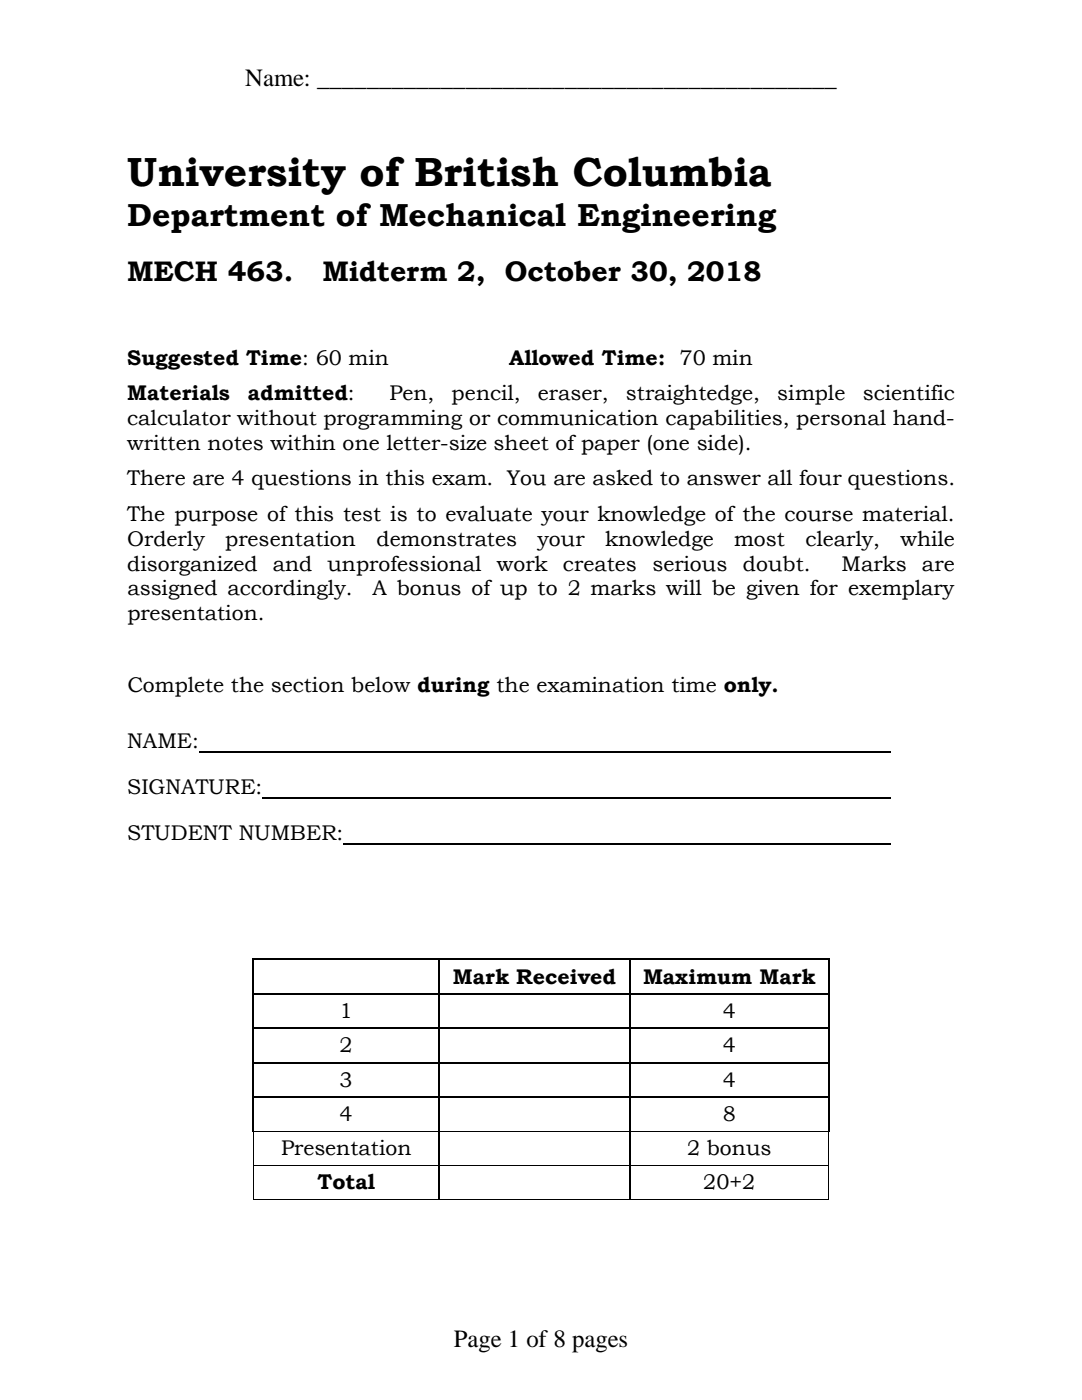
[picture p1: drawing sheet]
<svg xmlns="http://www.w3.org/2000/svg" width="216mm" height="279mm" viewBox="0 0 216 279" stroke-linecap="round" stroke-linejoin="round" font-family="sans-serif">
<defs><g id="words">
<text font-size="8.1" x="25.4" y="37.2">University of British Columbia</text>
<text font-size="6.3" x="25.4" y="45.1">Department of Mechanical Engineering</text>
<g font-size="5.6">
<text x="25.4" y="56.2">MECH 463.</text>
<text x="64.4" y="56.2">Midterm 2, October 30, 2018</text>
</g>
<g font-size="4.9">
<text x="48.9" y="17.1">Name: __________________________________________</text>
<text x="90.5" y="268.9">Page 1 of 8 pages</text>
</g>
<g font-size="4.2">
<text x="25.4" y="72.7">Suggested Time: 60 min</text>
<text x="101.6" y="72.7">Allowed Time: 70 min</text>
<text x="25.4" y="79.8">Materials</text>
<text x="49.5" y="79.8">admitted:</text>
<text x="77.7" y="79.8">Pen,</text>
<text x="90.1" y="79.8">pencil,</text>
<text x="107.3" y="79.8">eraser,</text>
<text x="124.9" y="79.8">straightedge,</text>
<text x="155.1" y="79.8">simple</text>
<text x="172.2" y="79.8">scientific</text>
<text x="25.4" y="89.7">written notes within one letter-size sheet of paper (one side).</text>
<text x="25.4" y="84.8">calculator without programming or communication capabilities, personal hand-</text>
<text x="25.4" y="96.9">There are 4 questions in this exam. You are asked to answer all four questions.</text>
<text x="25.4" y="103.9">The purpose of this test is to evaluate your knowledge of the course material.</text>
<text x="25.4" y="108.9">Orderly</text>
<text x="25.4" y="113.9">disorganized</text>
<text x="45" y="108.9">presentation</text>
<text x="54.4" y="113.9">and</text>
<text x="65.3" y="113.9">unprofessional</text>
<text x="75.1" y="108.9">demonstrates</text>
<text x="99.1" y="113.9">work</text>
<text x="107.3" y="108.9">your</text>
<text x="112.3" y="113.9">creates</text>
<text x="120.7" y="108.9">knowledge</text>
<text x="130.2" y="113.9">serious</text>
<text x="146.5" y="108.9">most</text>
<text x="148.3" y="113.9">doubt.</text>
<text x="160.7" y="108.9">clearly,</text>
<text x="167.9" y="113.9">Marks</text>
<text x="179.7" y="108.9">while</text>
<text x="184" y="113.9">are</text>
<text x="25.4" y="118.8">assigned accordingly.</text>
<text x="74.3" y="118.8">A bonus of up to 2 marks will be given for exemplary</text>
<text x="25.4" y="123.8">presentation.</text>
<text x="25.4" y="138">Complete the section below during the examination time only.</text>
<text x="25.4" y="149.3">NAME:</text>
<text x="25.4" y="158.5">SIGNATURE:</text>
<text x="25.4" y="167.7">STUDENT NUMBER:</text>
<text x="90.4" y="196.3">Mark Received</text>
<text x="128.3" y="196.3">Maximum Mark</text>
<text x="67.7" y="203.1">1</text>
<text x="144.2" y="203.1">4</text>
<text x="67.7" y="210">2</text>
<text x="144.2" y="210">4</text>
<text x="67.7" y="216.9">3</text>
<text x="144.2" y="216.9">4</text>
<text x="67.7" y="223.7">4</text>
<text x="144.2" y="223.7">8</text>
<text x="56.1" y="230.5">Presentation</text>
<text x="137.1" y="230.5">2 bonus</text>
<text x="63.4" y="237.3">Total</text>
<text x="140.3" y="237.3">20+2</text>
</g>
</g></defs>
<path d="M39.7 150h138.1M52.4 159.2h125.4M68.6 168.4h109.2" fill="none" stroke="#000" stroke-width=".28"/>
<g fill="#000">
<path d="M50.4 191.3h.2v.3h-.2zM50.4 198.3h.2v.2h-.2zM87.5 191.6h.2zM87.5 191.3h.2v.3h-.2zM87.5 198.3h.2v.2h-.2zM125.6 191.6h.2zM125.6 191.3h.2v.3h-.2zM125.6 198.3h.2v.2h-.2zM165.2 191.3h.3v.3h-.3zM165.2 198.3h.3v.2h-.3zM50.4 205.1h.2v.3h-.2zM50.4 211.9h.2v.3h-.2z"/>
<path d="M50.4 218.8h.2v.3h-.2zM87.5 205.1h.2v.3h-.2zM87.5 211.9h.2v.3h-.2zM87.5 218.8h.2v.3h-.2zM125.6 205.1h.2v.3h-.2zM125.6 211.9h.2v.3h-.2zM125.6 218.8h.2v.3h-.2zM165.2 205.1h.3v.3h-.3zM165.2 211.9h.3v.3h-.3zM165.2 218.8h.3v.3h-.3zM50.4 225.7h.2v.1h-.2zM50.4 225.8l.2 .1z"/>
<path d="M50.4 232.6h.2v.2h-.2zM50.4 239.4h.2v.1h-.2zM50.6 225.7h.1v.1h-.1zM87.5 225.7h.2v.2h-.2zM87.5 232.6h.2v.2h-.2zM87.5 239.4h.1v.1h-.1zM125.6 225.7h.2v.2h-.2zM125.6 232.6h.2v.2h-.2zM125.6 239.4h.1v.1h-.1zM165.2 225.7h.2v.1h-.2zM165.3 225.8l.2 .1zM165.3 232.6h.2v.2h-.2z"/>
<path d="M165.3 239.4h.2v.1h-.2zM165.4 225.7l.1 .1z"/>
</g>
<g fill="none" stroke="#000" stroke-width=".21">
<path d="M50.5 191.6v6.7M50.5 198.5v6.6M50.6 191.5h36.9M50.6 198.4h36.9M87.6 191.6v6.7M87.6 198.5v6.6M87.7 191.5h37.9M87.7 198.4h37.9M125.7 191.6v6.7M125.7 198.5v6.6M125.8 191.5h39.4M125.8 198.4h39.4"/>
<path d="M165.3 191.6v6.7M165.3 198.5v6.6M50.5 205.4v6.5M50.5 212.2v6.6M50.5 219.1v6.6M50.6 205.2h36.9M50.6 212.1h36.9M50.6 218.9h36.9M87.6 205.4v6.5M87.6 212.2v6.6M87.6 219.1v6.6M87.7 205.2h37.9"/>
<path d="M87.7 212.1h37.9M87.7 218.9h37.9M125.7 205.4v6.5M125.7 212.2v6.6M125.7 219.1v6.6M125.8 205.2h39.4M125.8 212.1h39.4M125.8 218.9h39.4M165.3 205.4v6.5M165.3 212.2v6.6M165.3 219.1v6.6M87.6 225.9v6.7"/>
<path d="M87.6 232.8v6.6M125.7 225.9v6.7M125.7 232.8v6.6"/>
</g>
<g fill="none" stroke="#000" stroke-width=".2">
<path d="M50.5 225.9v6.7M50.5 232.8v6.6M50.6 232.6h36.9M50.6 239.5h36.9M50.7 225.8h36.8M87.6 239.5h38M87.7 225.8h37.9M87.7 232.6h37.9M125.7 239.5h39.6M125.8 225.8h39.4M125.8 232.6h39.5M165.4 225.9v6.7"/>
<path d="M165.4 232.8v6.6"/>
</g>
<use href="#words"/>
</svg>
